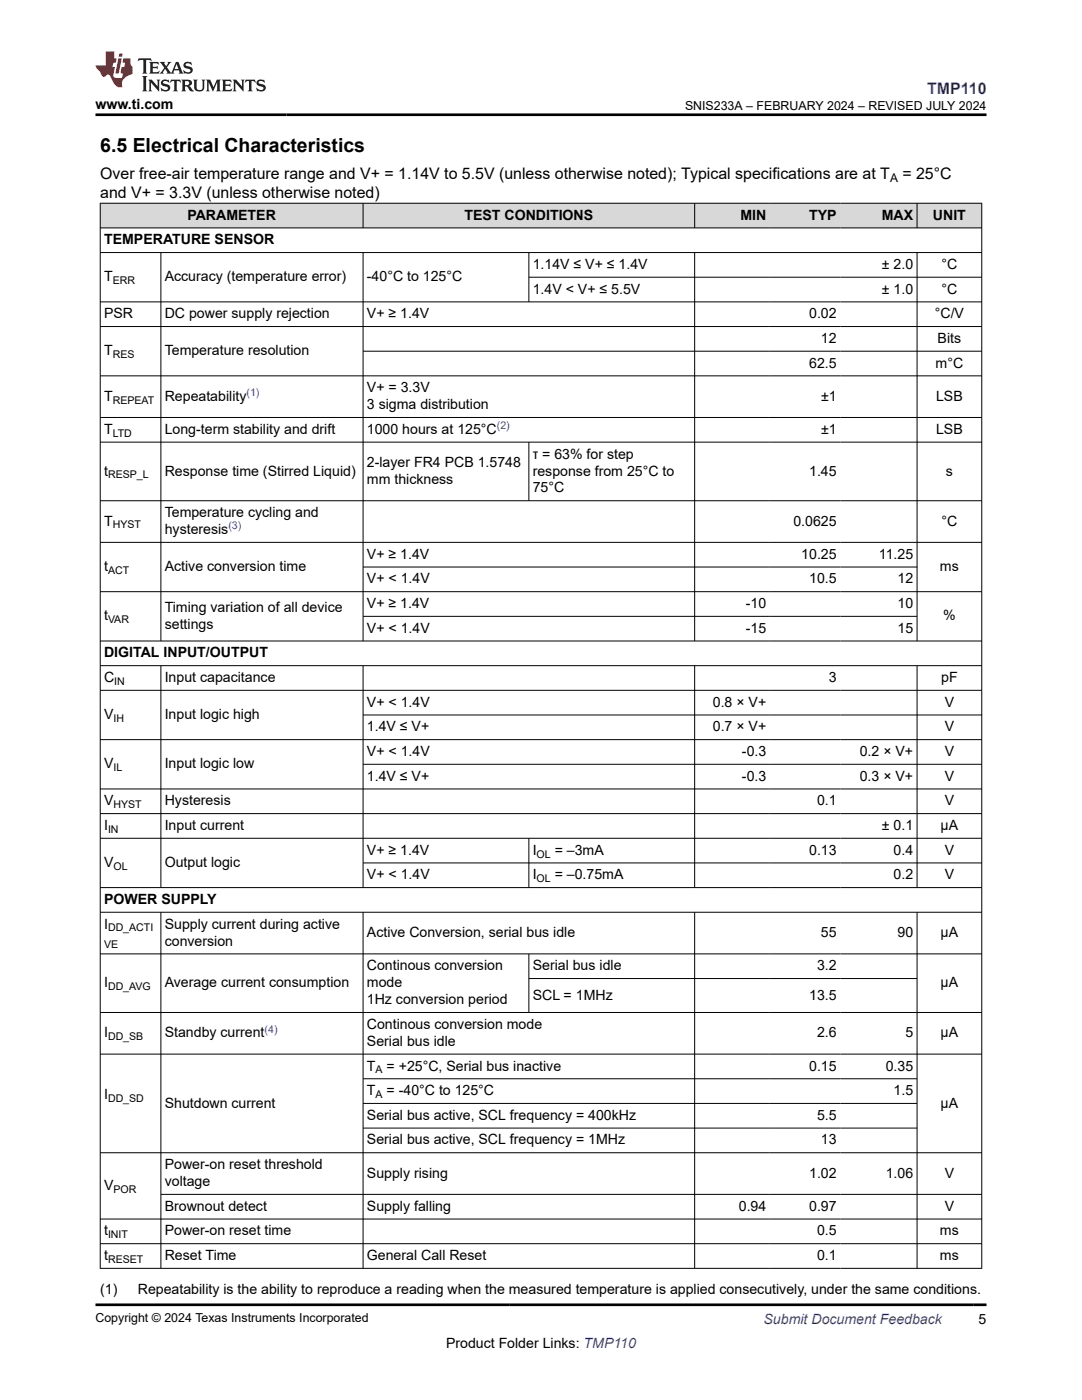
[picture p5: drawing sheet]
<svg xmlns="http://www.w3.org/2000/svg" width="216mm" height="279mm" viewBox="0 0 216 279" stroke-linecap="round" stroke-linejoin="round" font-family="sans-serif">
<defs><g id="words">
<text font-size="3.9" x="20" y="30.3">6.5 Electrical Characteristics</text>
<text font-size="3.2" fill="#00f" x="185" y="18.7">TMP110</text>
<g font-size="3.2">
<text x="20" y="35.7">Over free-air temperature range and V+ = 1.14V to 5.5V (unless otherwise noted); Typical specifications are at T</text>
<text x="180.1" y="35.7">= 25°C</text>
<text x="20" y="39.5">and V+ = 3.3V (unless otherwise noted)</text>
</g>
<g font-size="2.8">
<text x="19" y="21.8">www.ti.com</text>
<text x="37.4" y="43.8">PARAMETER</text>
<text x="92.7" y="43.8">TEST CONDITIONS</text>
<text x="147.7" y="43.8">MIN</text>
<text x="161.5" y="43.8">TYP</text>
<text x="176" y="43.8">MAX</text>
<text x="186.2" y="43.8">UNIT</text>
<text x="20.8" y="48.8">TEMPERATURE SENSOR</text>
<text x="106.3" y="53.7">1.14V ≤ V+ ≤ 1.4V</text>
<text x="176" y="53.7">± 2.0</text>
<text x="187.9" y="53.7">°C</text>
<text x="20.8" y="56.1">T</text>
<text x="32.9" y="56.1">Accuracy (temperature error)</text>
<text x="73.2" y="56.1">-40°C to 125°C</text>
<text x="106.3" y="58.6">1.4V &lt; V+ ≤ 5.5V</text>
<text x="176" y="58.6">± 1.0</text>
<text x="187.9" y="58.6">°C</text>
<text x="20.8" y="63.5">PSR</text>
<text x="32.9" y="63.5">DC power supply rejection</text>
<text x="73.2" y="63.5">V+ ≥ 1.4V</text>
<text x="161.5" y="63.5">0.02</text>
<text x="186.5" y="63.5">°C/V</text>
<text x="20.8" y="70.9">T</text>
<text x="32.9" y="70.9">Temperature resolution</text>
<text x="163.8" y="68.4">12</text>
<text x="187.1" y="68.4">Bits</text>
<text x="161.5" y="73.4">62.5</text>
<text x="186.7" y="73.4">m°C</text>
<text x="20.8" y="80">T</text>
<text x="32.9" y="80">Repeatability</text>
<text x="73.2" y="78.3">V+ = 3.3V</text>
<text x="73.2" y="81.7">3 sigma distribution</text>
<text x="163.8" y="80">±1</text>
<text x="186.8" y="80">LSB</text>
<text x="20.8" y="86.6">T</text>
<text x="32.9" y="86.6">Long-term stability and drift</text>
<text x="73.2" y="86.6">1000 hours at 125°C</text>
<text x="163.8" y="86.6">±1</text>
<text x="186.8" y="86.6">LSB</text>
<text x="20.8" y="94.9">t</text>
<text x="32.9" y="94.9">Response time (Stirred Liquid)</text>
<text x="73.2" y="93.2">2-layer FR4 PCB 1.5748</text>
<text x="106.3" y="91.5">τ = 63% for step</text>
<text x="106.3" y="94.9">response from 25°C to</text>
<text x="161.5" y="94.9">1.45</text>
<text x="188.7" y="94.9">s</text>
<text x="73.2" y="96.6">mm thickness</text>
<text x="106.3" y="98.3">75°C</text>
<text x="20.8" y="104.9">T</text>
<text x="32.9" y="103.2">Temperature cycling and</text>
<text x="32.9" y="106.6">hysteresis</text>
<text x="158.3" y="104.9">0.0625</text>
<text x="187.9" y="104.9">°C</text>
<text x="20.8" y="114">t</text>
<text x="32.9" y="114">Active conversion time</text>
<text x="73.2" y="111.5">V+ ≥ 1.4V</text>
<text x="159.9" y="111.5">10.25</text>
<text x="175.4" y="111.5">11.25</text>
<text x="187.6" y="114">ms</text>
<text x="73.2" y="116.4">V+ &lt; 1.4V</text>
<text x="161.5" y="116.4">10.5</text>
<text x="179.1" y="116.4">12</text>
<text x="20.8" y="123.8">t</text>
<text x="32.9" y="122.1">Timing variation of all device</text>
<text x="32.9" y="125.5">settings</text>
<text x="73.2" y="121.4">V+ ≥ 1.4V</text>
<text x="148.8" y="121.4">-10</text>
<text x="179.1" y="121.4">10</text>
<text x="188.2" y="123.8">%</text>
<text x="20.8" y="131.2">DIGITAL INPUT/OUTPUT</text>
<text x="73.2" y="126.3">V+ &lt; 1.4V</text>
<text x="148.8" y="126.3">-15</text>
<text x="179.1" y="126.3">15</text>
<text x="20.8" y="136.1">C</text>
<text x="32.9" y="136.1">Input capacitance</text>
<text x="165.4" y="136.1">3</text>
<text x="187.8" y="136.1">pF</text>
<text x="20.8" y="143.5">V</text>
<text x="32.9" y="143.5">Input logic high</text>
<text x="73.2" y="141">V+ &lt; 1.4V</text>
<text x="142.2" y="141">0.8 × V+</text>
<text x="188.5" y="141">V</text>
<text x="73.2" y="146">1.4V ≤ V+</text>
<text x="142.2" y="146">0.7 × V+</text>
<text x="188.5" y="146">V</text>
<text x="20.8" y="153.3">V</text>
<text x="32.9" y="153.3">Input logic low</text>
<text x="73.2" y="150.9">V+ &lt; 1.4V</text>
<text x="73.2" y="155.8">1.4V ≤ V+</text>
<text x="148.1" y="150.9">-0.3</text>
<text x="148.1" y="155.8">-0.3</text>
<text x="171.6" y="150.9">0.2 × V+</text>
<text x="171.6" y="155.8">0.3 × V+</text>
<text x="188.5" y="150.9">V</text>
<text x="188.5" y="155.8">V</text>
<text x="20.8" y="160.7">V</text>
<text x="32.9" y="160.7">Hysteresis</text>
<text x="163" y="160.7">0.1</text>
<text x="188.5" y="160.7">V</text>
<text x="20.8" y="165.6">I</text>
<text x="32.9" y="165.6">Input current</text>
<text x="176" y="165.6">± 0.1</text>
<text x="187.7" y="165.6">μA</text>
<text x="20.8" y="173">V</text>
<text x="32.9" y="173">Output logic</text>
<text x="73.2" y="170.6">V+ ≥ 1.4V</text>
<text x="106.3" y="170.6">I</text>
<text x="110.7" y="170.6">= –3mA</text>
<text x="161.5" y="170.6">0.13</text>
<text x="178.3" y="170.6">0.4</text>
<text x="188.5" y="170.6">V</text>
<text x="73.2" y="175.5">V+ &lt; 1.4V</text>
<text x="106.3" y="175.5">I</text>
<text x="110.7" y="175.5">= –0.75mA</text>
<text x="178.3" y="175.5">0.2</text>
<text x="188.5" y="175.5">V</text>
<text x="20.8" y="180.4">POWER SUPPLY</text>
<text x="20.8" y="185.3">I</text>
<text x="32.9" y="185.3">Supply current during active</text>
<text x="32.9" y="188.7">conversion</text>
<text x="73.2" y="187">Active Conversion, serial bus idle</text>
<text x="163.8" y="187">55</text>
<text x="179.1" y="187">90</text>
<text x="187.7" y="187">μA</text>
<text x="20.8" y="197">I</text>
<text x="32.9" y="197">Average current consumption</text>
<text x="73.2" y="193.6">Continous conversion</text>
<text x="73.2" y="197">mode</text>
<text x="106.3" y="193.6">Serial bus idle</text>
<text x="163" y="193.6">3.2</text>
<text x="187.7" y="197">μA</text>
<text x="73.2" y="200.4">1Hz conversion period</text>
<text x="106.3" y="199.5">SCL = 1MHz</text>
<text x="161.5" y="199.5">13.5</text>
<text x="20.8" y="207">I</text>
<text x="32.9" y="207">Standby current</text>
<text x="73.2" y="205.3">Continous conversion mode</text>
<text x="73.2" y="208.7">Serial bus idle</text>
<text x="163" y="207">2.6</text>
<text x="180.7" y="207">5</text>
<text x="187.7" y="207">μA</text>
<text x="73.2" y="213.6">T</text>
<text x="77.1" y="213.6">= +25°C, Serial bus inactive</text>
<text x="161.5" y="213.6">0.15</text>
<text x="176.7" y="213.6">0.35</text>
<text x="20.8" y="219.3">I</text>
<text x="32.9" y="221">Shutdown current</text>
<text x="73.2" y="218.6">T</text>
<text x="77.1" y="218.6">= -40°C to 125°C</text>
<text x="178.3" y="218.6">1.5</text>
<text x="187.7" y="221">μA</text>
<text x="73.2" y="223.5">Serial bus active, SCL frequency = 400kHz</text>
<text x="163" y="223.5">5.5</text>
<text x="32.9" y="233.3">Power-on reset threshold</text>
<text x="73.2" y="228.4">Serial bus active, SCL frequency = 1MHz</text>
<text x="163.8" y="228.4">13</text>
<text x="20.8" y="237.5">V</text>
<text x="32.9" y="236.7">voltage</text>
<text x="73.2" y="235">Supply rising</text>
<text x="161.5" y="235">1.02</text>
<text x="176.7" y="235">1.06</text>
<text x="188.5" y="235">V</text>
<text x="32.9" y="241.6">Brownout detect</text>
<text x="73.2" y="241.6">Supply falling</text>
<text x="147.4" y="241.6">0.94</text>
<text x="161.5" y="241.6">0.97</text>
<text x="188.5" y="241.6">V</text>
<text x="20.8" y="246.6">t</text>
<text x="20.8" y="251.5">t</text>
<text x="32.9" y="246.6">Power-on reset time</text>
<text x="32.9" y="251.5">Reset Time</text>
<text x="73.2" y="251.5">General Call Reset</text>
<text x="163" y="246.6">0.5</text>
<text x="163" y="251.5">0.1</text>
<text x="187.6" y="246.6">ms</text>
<text x="187.6" y="251.5">ms</text>
<text x="20" y="258.3">(1)</text>
<text x="27.5" y="258.3">Repeatability is the ability to reproduce a reading when the measured temperature is applied consecutively, under the same conditions.</text>
<text x="89" y="269">Product Folder Links: TMP110</text>
<text x="195.3" y="264.2">5</text>
</g>
<text font-size="2.8" fill="#00f" x="152.4" y="264.2">Submit Document Feedback</text>
<g font-size="2.5">
<text x="136.7" y="21.9">SNIS233A – FEBRUARY 2024 – REVISED JULY 2024</text>
<text x="19" y="263.9">Copyright © 2024 Texas Instruments Incorporated</text>
</g>
<text font-size="2.4" x="177.6" y="36.3">A</text>
<g font-size="2.1">
<text x="22.5" y="56.7">ERR</text>
<text x="22.5" y="71.5">RES</text>
<text x="22.5" y="80.5">REPEAT</text>
<text x="22.5" y="87.2">LTD</text>
<text x="21.6" y="95.5">RESP_L</text>
<text x="22.5" y="105.5">HYST</text>
<text x="21.6" y="114.5">ACT</text>
<text x="21.6" y="124.4">VAR</text>
<text x="22.8" y="136.7">IN</text>
<text x="22.6" y="144.1">IH</text>
<text x="22.6" y="153.9">IL</text>
<text x="22.6" y="161.3">HYST</text>
<text x="21.6" y="166.2">IN</text>
<text x="22.6" y="173.6">OL</text>
<text x="107.1" y="171.1">OL</text>
<text x="107.1" y="176.1">OL</text>
<text x="21.6" y="185.9">DD_ACTI</text>
<text x="20.8" y="189.3">VE</text>
<text x="21.6" y="197.6">DD_AVG</text>
<text x="21.6" y="207.6">DD_SB</text>
<text x="74.9" y="214.2">A</text>
<text x="21.6" y="219.9">DD_SD</text>
<text x="74.9" y="219.1">A</text>
<text x="22.6" y="238">POR</text>
<text x="21.6" y="247.1">INIT</text>
<text x="21.6" y="252">RESET</text>
</g>
<g font-size="2.1" fill="#00f">
<text x="49.2" y="79">(1)</text>
<text x="99.1" y="85.7">(2)</text>
<text x="45.6" y="105.7">(3)</text>
<text x="52.8" y="206.1">(4)</text>
</g>
</g></defs>
<g fill="#d8d8d8">
<path d="M20 40.6h175.9v4.9h-175.9z" fill-rule="evenodd"/>
<path d="M20.1 40.6h52.3v4.8h-52.3z" fill-rule="evenodd"/>
<path d="M72.5 40.6h66v4.8h-66z" fill-rule="evenodd"/>
<path d="M138.7 40.6h14.9v4.8h-14.9z" fill-rule="evenodd"/>
<path d="M153.6 40.6h14.1v4.8h-14.1z" fill-rule="evenodd"/>
<path d="M167.7 40.6h15.2v4.8h-15.2z" fill-rule="evenodd"/>
<path d="M183.1 40.6h12.7v4.8h-12.7z" fill-rule="evenodd"/>
</g>
<g fill="none" stroke="#000" stroke-width=".2">
<path d="M19.9 40.6h176.1M19.9 45.5h176.1M19.9 50.4h176.1M20 40.5v212.7M32.1 50.4v77.6M72.4 40.5v5M72.4 50.4v77.6M105.5 50.4v9.9M105.5 55.3h90.5M138.6 40.5v5M138.6 50.4v77.6M183 40.5v5"/>
<path d="M183 50.4v77.6M195.9 40.5v212.7M19.9 60.2h176.1M19.9 65.2h176.1M19.9 75h176.1M72.4 70.1h123.6M19.9 83.3h176.1M19.9 88.2h176.1M19.9 99.9h176.1M105.5 88.2v11.8M19.9 108.2h176.1M19.9 118.1h176.1"/>
<path d="M72.4 113.2h110.7M19.9 127.9h176.1M19.9 132.8h176.1M19.9 137.8h176.1M32.1 132.8v44.4M72.4 132.8v44.4M72.4 123h110.7M138.6 132.8v44.4M183 132.8v44.4M19.9 147.6h176.1M19.9 157.5h176.1M72.4 142.7h123.6"/>
<path d="M72.4 152.5h123.6M19.9 162.4h176.1M19.9 167.3h176.1M72.4 172.2h123.6M105.5 167.3v9.9M196 177.1h-176.1M19.9 182.1h176.1M19.9 190.4h176.1M32.1 182.1v71.1M72.4 182.1v71.1M105.5 190.4v11.7M105.5 195.3h77.6"/>
<path d="M138.6 182.1v71.1M183 182.1v71.1M19.9 202.1h176.1M19.9 210.4h176.1M72.4 215.3h110.7M19.9 230.1h176.1M32.1 238.4h163.9M72.4 220.2h110.7M72.4 225.1h110.7M19.9 248.2h176.1M19.9 253.1h176.1M196 243.3h-176.1"/>
</g>
<path d="M27.7 11.6l-.2 .6 .5-.2h.6v.1v2.2l-.2 .4h1l-.2-.4v-2.2v-.1h.5l.5 .2-.1-.6zM29.8 12.4l.2 .3v1.6l-.2 .4h1.9l.1-.6a1.08 1.08 0 0 1-1.3 .2v-.7h.6l.4 .2v-.7l-.4 .2h-.6v-.5l.2-.2a1 1 0 0 1 1 .3l-.1-.5zM31.8 12.4l1 1.1-1 1.2h.9l-.2-.2 .4-.8 .5 .8-.2 .2h1.6l-.2-.2 .1-.5h1l.1 .5-.1 .2h.9l-.2-.4-.8-1.9h-.5l-1 2.1-.8-1.1 .9-1h-.8l.2 .2-.5 .6-.3-.6 .1-.2zM35.2 12.8l.4 1h-.8zM36.8 12.5a.65 .65 0 0 0-.2 .7 .65 .65 0 0 0 .6 .5l.7 .1 .1 .3a.79 .79 0 0 1-.7 .4 .79 .79 0 0 1-.7-.5l.1 .7 .2-.1a.93 .93 0 0 0 1.1 0 .93 .93 0 0 0 .4-.9 1.46 1.46 0 0 0-1.2-.6l-.1-.3a1.09 1.09 0 0 1 1.2 .2l-.2-.6-.1 .1-.6-.2zM28.4 15.2l.2 .4v2.2l-.2 .4h1l-.2-.4v-2.2l.2-.4zM29.6 15.9l.2 .4v1.5l-.2 .4h.8l-.3-.4v-1.3l1.7 1.8v-2l.2-.4h-.8l.2 .2 .1 1.1-1.2-1.3zM32.3 16a.65 .65 0 0 0-.2 .8 .65 .65 0 0 0 .7 .4l.6 .2 .1 .2a.79 .79 0 0 1-.7 .4 .79 .79 0 0 1-.7-.5l.1 .7 .2-.1a.93 .93 0 0 0 1.1 .1 .93 .93 0 0 0 .4-1 1.46 1.46 0 0 0-1.2-.5l-.1-.4a1.09 1.09 0 0 1 1.2 .2l-.2-.6-.1 .1-.6-.1zM34.1 15.9l-.1 .6a.63 .63 0 0 1 .7-.3l.1 1.6-.3 .4h1l-.2-.4v-1.6a.66 .66 0 0 1 .8 .3l-.1-.6zM36.2 15.9l.2 .4v1.5l-.2 .4h.9l-.2-.2v-.7h.5l.1 .2a.79 .79 0 0 0 1.2 .6l-1-.9a.61 .61 0 0 0 .6-.6 .61 .61 0 0 0-.5-.7zM36.9 16.2h.2a.47 .47 0 0 1 .5 .1 .47 .47 0 0 1 .1 .5l-.2 .1-.6 .1zM38.5 15.9l.2 .2a2.27 2.27 0 0 0 .4 2 1.04 1.04 0 0 0 1.7-.7v-1.3l.2-.2h-.8l.2 .4v1.1a.6 .6 0 0 1-.6 .6 .6 .6 0 0 1-.6-.6v-1.1l.3-.4zM41.1 15.9l.2 .4v1.5l-.2 .4h.7l-.2-.4v-1.4l.9 1.9 .8-1.9v1.4l-.2 .4h1l-.3-.4v-1.5l.3-.4h-.8l-.7 1.5-.7-1.5zM44.3 15.9l.2 .4v1.5l-.2 .4h1.9l.1-.6a1.09 1.09 0 0 1-1.3 .2v-.7h.6l.4 .2v-.6l-.4 .2h-.6v-.6l.2-.1a1.01 1.01 0 0 1 1 .3l-.1-.6zM46.4 15.9l.3 .4v1.5l-.3 .4h.8l-.2-.4v-1.3l1.6 1.8v-2l.2-.4h-.7l.2 .2v1.1l-1.2-1.3zM49 15.9l-.1 .6a.63 .63 0 0 1 .8-.3v1.6l-.3 .4h1l-.2-.4v-1.6a.66 .66 0 0 1 .8 .3l-.1-.6zM51.4 16a.65 .65 0 0 0-.2 .8 .65 .65 0 0 0 .6 .4l.6 .2 .2 .2a.79 .79 0 0 1-.8 .4 .79 .79 0 0 1-.6-.5l.1 .7 .2-.1a.93 .93 0 0 0 1 .1 .93 .93 0 0 0 .5-1 1.46 1.46 0 0 0-1.3-.5l-.1-.4a1.09 1.09 0 0 1 1.3 .2l-.2-.6-.2 .1-.5-.1z" fill="#231f20"/>
<path d="M21.1 10.3v2.7h-2.1l.1 .4 .9 1a.95 .95 0 0 0 .9 .9 .59 .59 0 0 1 .6-.4 .59 .59 0 0 1 .5 .3l.4 .8a1.59 1.59 0 0 0 2.1 1.4 1.61 1.61 0 0 1 1-2.3l1-.3-.1-1.5a1.59 1.59 0 0 1-.4-1.7h-1.4l-.2 .9h.5l-.1 .9h-.5l-.2 .9v.3l.4 .1-.2 .9h-.6a.73 .73 0 0 1-1.1-.7l.3-1.5h-.5l.2-.9h.5l.2-.9h-.5v-1.3zM23.6 11.6l-.6 3.1h.7l.6-3.1zM23.8 10.7l-.1 .6h.7l.1-.6z" fill="#ed1c24"/>
<path d="M19 22.9h177.8M19 260.4h177.8" fill="none" stroke="#000" stroke-width=".53"/>
<use href="#words"/>
</svg>
